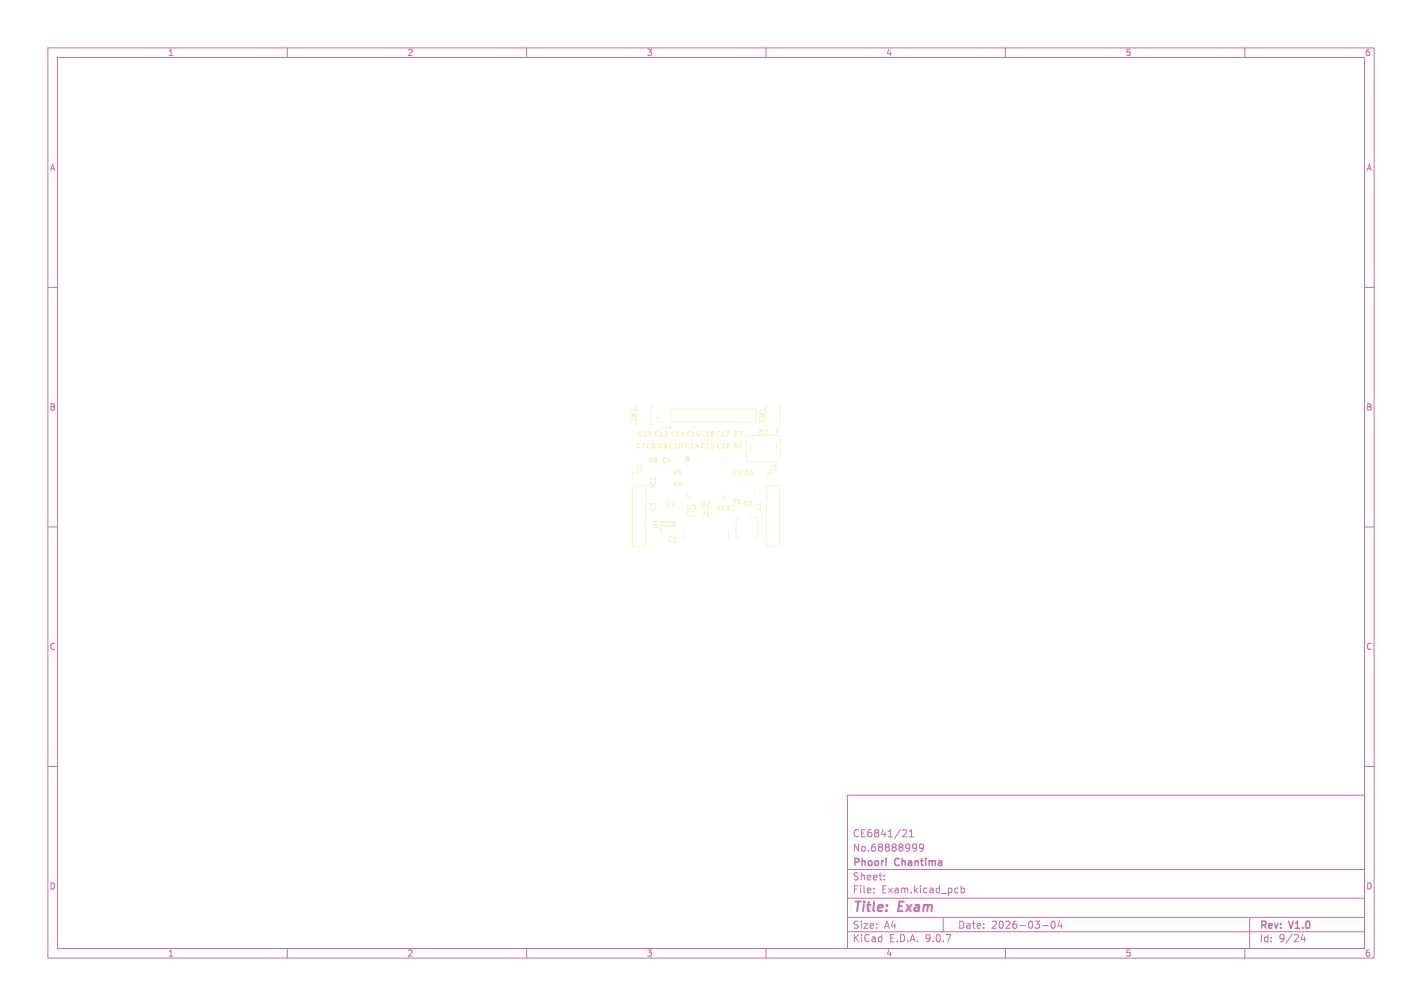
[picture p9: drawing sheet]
<svg xmlns="http://www.w3.org/2000/svg" width="297mm" height="210mm" viewBox="0 0 297 210" stroke-linecap="round" stroke-linejoin="round" font-family="sans-serif">
<defs><g id="words">
<g font-size="2.8" fill="#c872ab">
<text x="178" y="190.9">Title:</text>
<text x="187.7" y="190.9">Exam</text>
</g>
<g font-size="2.1" fill="#c872ab">
<text x="178" y="178">No.68888999</text>
<text x="178" y="175">CE6841/21</text>
<text x="178" y="184">Sheet:</text>
<text x="178" y="181.2">Phoori</text>
<text x="187" y="181.2">Chantima</text>
<text x="178" y="186.7">File:</text>
<text x="184.1" y="186.7">Exam.kicad_pcb</text>
<text x="178" y="196.9">KiCad</text>
<text x="178" y="194.1">Size:</text>
<text x="184.7" y="194.1">A4</text>
<text x="185.7" y="196.9">E.D.A.</text>
<text x="193.3" y="196.9">9.0.7</text>
<text x="200" y="194.1">Date:</text>
<text x="207" y="194.1">2026-03-04</text>
<text x="263" y="194.3">Rev:</text>
<text x="263" y="196.9">Id:</text>
<text x="267.1" y="196.9">9/24</text>
<text x="269.4" y="194.3">V1.0</text>
</g>
<g font-size="1.8" fill="#c872ab">
<text x="35" y="11.9">1</text>
<text x="85" y="11.9">2</text>
<text x="135" y="11.9">3</text>
<text x="185" y="11.9">4</text>
<text x="235" y="11.9">5</text>
<text x="285" y="11.9">6</text>
<text x="10.3" y="35.9">A</text>
<text x="285.4" y="35.9">A</text>
<text x="10.3" y="85.9">B</text>
<text x="285.3" y="85.9">B</text>
<text x="10.3" y="135.9">C</text>
<text x="285.3" y="135.9">C</text>
<text x="10.3" y="185.9">D</text>
<text x="285.3" y="185.9">D</text>
<text x="35" y="199.9">1</text>
<text x="85" y="199.9">2</text>
<text x="135" y="199.9">3</text>
<text x="185" y="199.9">4</text>
<text x="235" y="199.9">5</text>
<text x="285" y="199.9">6</text>
</g>
</g></defs>
<g fill="none" stroke="#c872ab" stroke-width=".21">
<path d="M10 10h277v190h-277zM12 12h273v186h-273zM60 10v2M110 10v2M160 10v2M210 10v2M260 10v2M10 60h2M285 60h2M10 110h2M285 110h2M10 160h2"/>
<path d="M177 166h108v32h-108zM188.7 173.2l.5 .1 .2 .3-.9 1.1h.9M190 174.7h.8M190 173.6l.4-.4v1.5M191.2 176.2l.2 .1a1.22 1.22 0 0 1-.2 1.3M191.5 176.8l-.3 .3M192.9 176.8l-.3 .3h-.4l-.2-.3 .2-.5 .4-.1 .2 .1a.99 .99 0 0 1-.3 1.4h-.3M285 160h2M60 198v2M110 198v2M160 198v2M177 194.5h108"/>
<path d="M177 191.5h108M177 187.5h108M177 181.5h108M182.5 186.3v.1M182.5 185.5v.1M184.7 183.6v.1M184.7 182.8v.1M197 191.5v3M200 185.4l.1 .1M200.1 186.3l-.1 .1M200.7 184.9v1.5M200.7 185.5l.5-.1 .3 .3-.2 .6h-.6"/>
<path d="M210 198v2M217.7 193.2h1.2M219.7 192.4l.2-.1a.8 .8 0 0 1 .5 .7 .8 .8 0 0 1-.5 .8 1 1 0 0 1-.2-1.4zM221.3 192.2l-.3 1.1h.9M221.7 192.8v1M260 198v2M261 191.5v6.5M272.1 195l-.4 1.1h1M272.5 195.6v1"/>
</g>
<g fill="#f2eda1">
<path d="M160 101.4h2.9v12.9l-2.9-.1 2.8-.1v-12.6h-2.7v12.6h-.1z"/>
<path d="M132 101.3h2.9v12.9h-2.9l2.8-.1v-12.7h-2.7v12.7h-.1z"/>
<path d="M139.8 112.1l.5-.1 .1 .2h-.2a.36 .36 0 0 0-.5 .4 .36 .36 0 0 0 .5 .3l.2 .1-.3 .1-.4-.1-.1-.5z"/>
<path d="M140.9 112l.1 .1v.9h.3v.1h-.7l.3-.1v-.7h-.3z"/>
<path d="M142.8 110.8v1.8z"/>
<path d="M152.1 110.8l.1 .1-.1 1.7z"/>
<path d="M153.7 107.9h.8l-.7 .1v4.3h.6v.1h-.7z"/>
<path d="M157.4 107.9l.8 .1v4.4h-.8l.7-.1v-4.3z"/>
<path d="M137.9 110l.2 .1-.1 1.2-.1-.1z"/>
<path d="M136.3 109.5h1l.2 .2v.3l-.3 .2h-.8v-.2h.8l.1-.2-.1-.2h-.8z"/>
<path d="M138 108.9h3v.9h-3v-.2h2.9v-.5h-2.7v.5h-.2z"/>
<path d="M136.4 108.8h.9l.1-.3 .1 .6-.2 .1v-.3h-.6v.3z"/>
<path d="M147.1 106.6h.1v.8l-.2 .2-.3 .1v-.1l.3-.3z"/>
<path d="M147.8 106.6h.1v.9l.3 .1-.1 .1-.6-.1 .3-.1v-.6h-.3z"/>
<path d="M143.5 106.7h1.5v.1h-1.3v.7l1.3 .1h-1.4z"/>
<path d="M135.9 106l.1 .1a.36 .36 0 0 0 .4 .5 .36 .36 0 0 0 .3-.5v-.2l.2 .1v.5l-.6 .2-.5-.2z"/>
<path d="M150.9 105.5l.1 .1v.9h.3v.1h-.7l.3-.1v-.7h-.3z"/>
<path d="M152.8 105.6l.4-.1 .2 .1v.4l-.4 .5h.4l.1 .1h-.8l.6-.8-.1-.2-.4 .1z"/>
<path d="M149.6 105.5l.7 .1 .1 .3-.3 .3 .2 .4-.4-.4h-.1v.4h-.2v-.6l.6-.1-.1-.2-.3-.1v.4h-.2z"/>
<path d="M151.8 105.5l.7 .1v.3l-.2 .3 .2 .4-.4-.4h-.1v.4h-.2v-.6l.6-.1-.1-.2-.3-.1v.4h-.2z"/>
<path d="M143.6 105.4h.5l.3 .6-.3 .4-.4 .1-.1-.2a.43 .43 0 0 0 .6-.3 .43 .43 0 0 0-.4-.5v.8h-.2z"/>
<path d="M144.6 105.4h.7l-.2 .3 .2 .3-.1 .4-.5 .1-.1-.1v-.2l.4 .1 .2-.1-.1-.3-.3-.1 .3-.3h-.5z"/>
<path d="M157.8 106.3l1-.1v-.4h.2l-.1 .6h-1z"/>
<path d="M135.8 105l.4 .2 .2-.2h.4l.1 .2v.5h-.2v-.5l-.3-.1-.1 .4-.4-.3v.5h-.1z"/>
<path d="M146.6 104.6h.2v.8l.1 .1 .3-.1v-.8h.1v.8l-.2 .3h-.3l-.2-.2z"/>
<path d="M147.7 104.6l.4-.1 .2 .2v.4l-.5 .4h.5v.2h-.7l.6-.8-.1-.2-.5 .1z"/>
<path d="M139.5 104.6l.4-.1 .1 .2h-.1a.36 .36 0 0 0-.5 .4 .36 .36 0 0 0 .5 .3l.1 .1-.2 .1-.5-.1-.1-.5z"/>
<path d="M140.3 104.6l.4-.1 .2 .1v.4l-.4 .5h.4v.1h-.7l.6-.8-.1-.2-.4 .1z"/>
<path d="M156.2 104.5h.8l-.2 .4 .2 .2-.1 .5h-.5l-.2-.1 .1-.1 .4 .1 .1-.1v-.3l-.3-.1 .2-.4h-.4z"/>
<path d="M155.3 104.5l.7 .1v.3l-.2 .3 .2 .4-.4-.4h-.1v.4h-.2v-.6l.6-.1-.1-.2-.3-.1v.4h-.2z"/>
<path d="M157.8 105.2h1l.1-.3 .1 .7h-.2v-.3h-.7l.1 .3z"/>
<path d="M154.3 104l.2 .1v.9h.2v.2l-.7-.1 .3-.1v-.7l-.3 .1z"/>
<path d="M153.1 104l.4 .5 .3-.5 .1 .1-.3 .6-.1 .5z"/>
<path d="M143.4 102.9h.1v.8l.9 .1h-.9z"/>
<path d="M150.7 103.7h.8v-.8h.1v.9z"/>
<path d="M154.1 101.7h.2l-.1 .2z"/>
<path d="M156.6 101.7h.2l-.1 .2z"/>
<path d="M135.9 101.6l1.1 .1h-1.1z"/>
<path d="M140.8 100.5l.7 .1v.3l-.2 .3 .2 .4-.4-.4h-.1v.4h-.2v-.6l.6-.1-.1-.2-.3-.1v.4h-.2z"/>
<path d="M142 100.5h.2l-.2 .7h.2l.1-.4 .2 .4-.2 .4-.1-.3h-.4z"/>
<path d="M135.9 100.6h.2a.36 .36 0 0 0 .3 .5 .36 .36 0 0 0 .3-.5l.1-.1 .1 .1v.5l-.6 .2-.4-.2z"/>
<path d="M135.8 99.9l1-.1 .1-.2 .1 .6-.2 .1v-.3h-.7l.1 .3z"/>
<path d="M160 98.7l1.5 .1h-1.4l-.1 1.4z"/>
<path d="M132 98.7h1.5l-1.4 .1-.1 1.3z"/>
<path d="M153.2 98.3l.4-.2 .2 .1-.1 .1a.36 .36 0 0 0-.5 .4 .36 .36 0 0 0 .5 .3l.1 .1-.2 .1-.4-.1-.1-.5z"/>
<path d="M154.1 98.1l.6 .1h-.4l-.1 .3h.4l.2 .2v.3l-.3 .2-.4-.1 .5-.1-.1-.4-.4 .1z"/>
<path d="M155.7 98.3l.4-.2 .3 .1-.2 .1a.36 .36 0 0 0-.5 .4 .36 .36 0 0 0 .5 .3l.2 .1-.3 .1-.4-.1-.1-.5z"/>
<path d="M156.8 98.2h.4l-.4 .3h.3l.2 .2v.3l-.2 .2h-.4l-.1-.2v-.2h.1l.2 .3 .3-.1-.2-.4-.4 .2z"/>
<path d="M141.7 98l.6 .1h-.5v.3h.3l.2 .2v.3l-.2 .2-.5-.1 .6-.1-.2-.4-.4 .1z"/>
<path d="M140.6 98l.7 .1 .1 .3-.3 .3 .2 .4-.4-.4h-.1v.4h-.2v-.6l.6-.1-.1-.2-.3-.1v.4h-.2z"/>
<path d="M161.1 97.2h.1v.7l-.2 .3-.3 .1v-.1l.3-.3z"/>
<path d="M161.5 97.1l.7 .1-.2 .3 .2 .3-.1 .4-.5 .1-.2-.2 .1-.1 .4 .1 .1-.1v-.3l-.3-.1 .2-.3h-.4z"/>
<path d="M133.1 97.1h.1v.8l-.2 .3h-.3v-.1l.3-.2z"/>
<path d="M133.5 97.1h.4l.2 .1v.4l-.4 .5h.4l.1 .1h-.8l.6-.8-.1-.2-.4 .1z"/>
<path d="M136.7 95.6l.4-.1 .2 .2-.1 .3 .1 .4-.2 .2h-.4l-.1-.2v-.2h.1l.2 .3 .3-.1-.2-.3-.4 .1 .1-.2-.1-.2 .3 .1 .3-.1-.2-.2-.4 .2z"/>
<path d="M138.5 95.7l.4-.2 .3 .1-.1 .1a.36 .36 0 0 0-.5 .4 .36 .36 0 0 0 .5 .3l.1 .1-.3 .1-.4-.1-.1-.5z"/>
<path d="M135.6 95.5l.7 .1 .1 .3-.3 .3 .2 .4-.4-.4h-.1v.4h-.2v-.6l.6-.1-.1-.2-.3-.1v.4h-.2z"/>
<path d="M139.7 95.5h.1l-.2 .7h.3l.1-.4 .2 .4-.2 .4-.1-.3h-.5z"/>
<path d="M150.7 95.7l.9-.1v.9h-.1v-.7z"/>
<path d="M156.7 92.7l.1 .1v1.8z"/>
<path d="M162.1 92.7l.1 .1v1.8z"/>
<path d="M155.9 90.9h7.1v5.1l-.5 .5h-6.6v-.1h6.6l.4-.5v-4.9h-6.9v5.4h-.1z"/>
<path d="M139.9 92.7l.4-.2 .2 .1-.1 .1a.36 .36 0 0 0-.5 .4 .36 .36 0 0 0 .5 .3l.1 .1-.2 .1-.4-.1-.1-.5z"/>
<path d="M141.1 92.5l.1 .1v.9h.3l-.1 .1h-.6l.2-.1v-.7h-.2z"/>
<path d="M141.8 92.6l.5-.1 .1 .4v.5l-.3 .2-.3-.1-.1-.5h.2l.2 .5a.48 .48 0 0 0 0-.9l-.2 .4h-.2z"/>
<path d="M143.4 92.7l.4-.2 .2 .1-.1 .1a.36 .36 0 0 0-.5 .4 .36 .36 0 0 0 .5 .3l.1 .1-.2 .1-.4-.1-.1-.5z"/>
<path d="M144.6 92.5l.1 .1v.9h.3l-.1 .1h-.6l.2-.1v-.7h-.2z"/>
<path d="M146.5 92.7l.4-.2 .3 .1-.1 .1a.36 .36 0 0 0-.5 .4 .36 .36 0 0 0 .5 .3l.1 .1-.3 .1-.4-.1-.1-.5z"/>
<path d="M147.7 92.5l.2 .1v.9h.2v.1h-.7l.3-.1v-.7h-.3z"/>
<path d="M148.4 92.5l.7 .1h-.5v.3h.3l.2 .2v.3l-.2 .2-.5-.1 .6-.1-.2-.4-.4 .1z"/>
<path d="M150 92.6l.4-.1 .1 .2h-.1a.36 .36 0 0 0-.5 .4 .36 .36 0 0 0 .5 .3l.1 .1-.2 .1-.4-.1-.1-.5z"/>
<path d="M151.1 92.5l.1 .1v.9h.3l-.1 .1h-.6l.2-.1v-.7h-.2z"/>
<path d="M151.9 92.6h.5l-.5 .3h.3l.2 .2v.3l-.2 .2h-.3l-.2-.2v-.2h.2l.1 .3 .3-.1-.1-.4-.5 .2z"/>
<path d="M154.4 92.6h.5l-.5 .3h.3l.3 .2v.3l-.3 .2h-.3l-.2-.2v-.2h.2l.1 .3 .3-.1-.1-.4-.5 .2z"/>
<path d="M153.3 92.5l.7 .1v.3l-.2 .3 .2 .4-.4-.4h-.2v.4h-.1v-.6l.6-.1-.1-.2-.4-.1v.4h-.1z"/>
<path d="M145.5 92.5h.1l-.2 .7h.3l.1-.4 .2 .4-.2 .4-.1-.3h-.5z"/>
<path d="M133.1 92.5h.5l.1 .2h-.1a.36 .36 0 0 0-.5 .4 .36 .36 0 0 0 .5 .3l.1 .1-.3 .1-.4-.2-.1-.4z"/>
<path d="M135.2 92.6l.4-.1 .3 .1-.2 .1a.36 .36 0 0 0-.5 .4 .36 .36 0 0 0 .5 .3l.2 .1-.3 .1-.4-.1-.1-.5z"/>
<path d="M136.2 92.5h.4l.2 .2-.1 .3 .1 .4-.2 .2h-.4l-.1-.2v-.2h.1l.2 .3 .3-.2-.2-.2-.4 .1 .1-.2-.1-.2 .3 .1 .3-.1-.2-.2-.4 .2z"/>
<path d="M137.7 92.6l.4-.1 .3 .1-.2 .1a.36 .36 0 0 0-.5 .4 .36 .36 0 0 0 .5 .3l.2 .1-.3 .1-.4-.1-.1-.5z"/>
<path d="M138.7 92.5h.4l.2 .2v.6l-.3 .3-.3-.1 .4-.3h-.4l-.1-.4h.1l.2 .3 .2-.1 .1-.2-.2-.2-.4 .2z"/>
<path d="M133.9 92.5h.8l-.5 1.1-.1-.1 .4-.9h-.6z"/>
<path d="M133.4 90.2l.4-.2 .3 .1-.2 .1a.36 .36 0 0 0-.5 .4 .36 .36 0 0 0 .5 .3l.2 .1-.3 .1-.4-.1-.1-.5z"/>
<path d="M134.6 90l.1 .1v.9h.3v.1h-.7l.3-.1v-.7h-.3z"/>
<path d="M135.2 90h.8l-.3 .4 .3 .2-.2 .5h-.4l-.2-.1 .1-.1 .4 .1 .1-.1v-.3l-.3-.1 .2-.4h-.4z"/>
<path d="M136.9 90.2l.4-.2 .2 .1-.1 .1a.36 .36 0 0 0-.5 .4 .36 .36 0 0 0 .5 .3l.1 .1-.2 .1-.4-.1-.1-.5z"/>
<path d="M138.1 90l.1 .1v.9h.3l-.1 .1h-.6l.2-.1v-.7h-.2z"/>
<path d="M138.7 90.1l.5-.1 .2 .1v.4l-.5 .5h.5v.1h-.7l.6-.8-.1-.2-.4 .1z"/>
<path d="M140.4 90.2l.4-.2 .2 .1-.1 .1a.36 .36 0 0 0-.5 .4 .36 .36 0 0 0 .5 .3l.1 .1-.2 .1-.4-.1-.1-.5z"/>
<path d="M141.6 90l.1 .1v.9h.3l-.1 .1h-.6l.2-.1v-.7h-.2z"/>
<path d="M142.5 90l.2 .1v.9h.2v.1h-.7l.3-.1v-.7h-.3z"/>
<path d="M143.6 90.2l.4-.2 .2 .1-.1 .1a.36 .36 0 0 0-.5 .4 .36 .36 0 0 0 .5 .3l.1 .1-.2 .1-.4-.1-.1-.5z"/>
<path d="M144.8 90l.1 .1v.9h.3l-.1 .1h-.6l.2-.1v-.7h-.2z"/>
<path d="M145.5 90.1l.4-.1 .2 .2v.7l-.3 .2h-.3l.5-.4h-.5l-.1-.4h.2l.1 .3 .2-.1 .1-.2-.2-.2-.4 .2z"/>
<path d="M146.6 90.2l.4-.2 .2 .1-.1 .1a.36 .36 0 0 0-.5 .4 .36 .36 0 0 0 .5 .3l.1 .1-.2 .1-.4-.1-.1-.5z"/>
<path d="M147.8 90l.1 .1v.9h.3l-.1 .1h-.6l.3-.1v-.7h-.3z"/>
<path d="M148.5 90.1l.4-.1 .3 .2v.7l-.3 .2-.4-.1-.1-.3h.2l.1 .3 .3-.1v-.2l-.1-.1-.5 .1 .1-.2-.1-.2 .3 .1 .3-.1-.1-.2-.5 .2z"/>
<path d="M149.8 90.2l.4-.2 .2 .1-.1 .1a.36 .36 0 0 0-.5 .4 .36 .36 0 0 0 .5 .3l.1 .1-.2 .1-.4-.1-.2-.5z"/>
<path d="M151 90l.1 .1v.9h.2v.1h-.7l.3-.1v-.7h-.3z"/>
<path d="M153.3 90l.7 .1v.3l-.2 .3 .2 .4-.4-.4h-.1v.4h-.2v-.6l.6-.1-.1-.2-.3-.1v.4h-.2z"/>
<path d="M151.6 90l.8 .1-.5 1h-.1l.4-1h-.6z"/>
<path d="M154.2 90l.8 .1-.4 1h-.1l.3-1h-.5z"/>
<path d="M158.6 89.6h.5l.3 .6-.3 .4-.4 .1-.1-.2a.43 .43 0 0 0 .6-.3 .43 .43 0 0 0-.4-.5v.8h-.2z"/>
<path d="M159.7 89.6l.4-.1 .2 .2v.4l-.5 .4h.5v.2h-.7l.6-.8-.2-.2-.4 .1z"/>
<path d="M162.3 89.3h.2v.8h.2l-.1 .2-.5-.1 .2-.1v-.5h-.2z"/>
<path d="M139.1 88.6h.1v.8l-.2 .2-.3 .1v-.1l.3-.3z"/>
<path d="M139.7 88.5l.2 .1-.2 .6h.2l.1-.3 .2 .4-.2 .4-.1-.3-.4-.1z"/>
<path d="M132.9 84.5l.3 .1-.3 .1v4h.3v.1l-.4-.1z"/>
<path d="M135.7 84.6h.4l-.1 4.2h-.3l.3-.1v-4z"/>
<path d="M159.9 84.5l.3 .1-.3 .1v4h.3v.1l-.4-.1z"/>
<path d="M162.7 84.6h.4l-.1 4.2h-.3l.3-.1v-4z"/>
<path d="M137.3 86.6l.1 .1v1.3l1.4 .1h-1.5z"/>
<path d="M140 85.2h17.9l.1 2.8-18 .1v-.1h17.9v-2.7h-17.8v2.7h-.1z"/>
<path d="M131.7 87.4l.2 .5 .3-.5h.4l.1 .2v.4h-.2l.1-.4-.2-.1-.3 .5h-.4l-.1-.2z"/>
<path d="M158.7 87.4l.2 .5 .3-.5h.4l.1 .2v.4h-.2l.1-.4-.2-.1-.3 .5h-.4l-.1-.2z"/>
<path d="M131.6 86.2l1.1 .2v.1l-.4 .2 .4 .2-1.1 .3v-.2l.7-.2-.4-.1 .4-.2-.7-.2z"/>
<path d="M158.6 86.2l1.1 .2v.1l-.4 .2 .4 .2-1.1 .3v-.2l.7-.2-.4-.1 .4-.2-.7-.2z"/>
<path d="M131.7 85.3h.4l.5 .5v-.5h.1v.7l-.8-.6-.2 .1 .1 .4-.1 .1-.1-.2z"/>
<path d="M158.6 85.6l1-.1 .1-.2v.6h-.1v-.2h-.7v.3z"/>
<circle cx="157.7" cy="102.9" r=".2"/>
<circle cx="143.6" cy="95.8" r=".53"/>
</g>
<use href="#words"/>
</svg>
